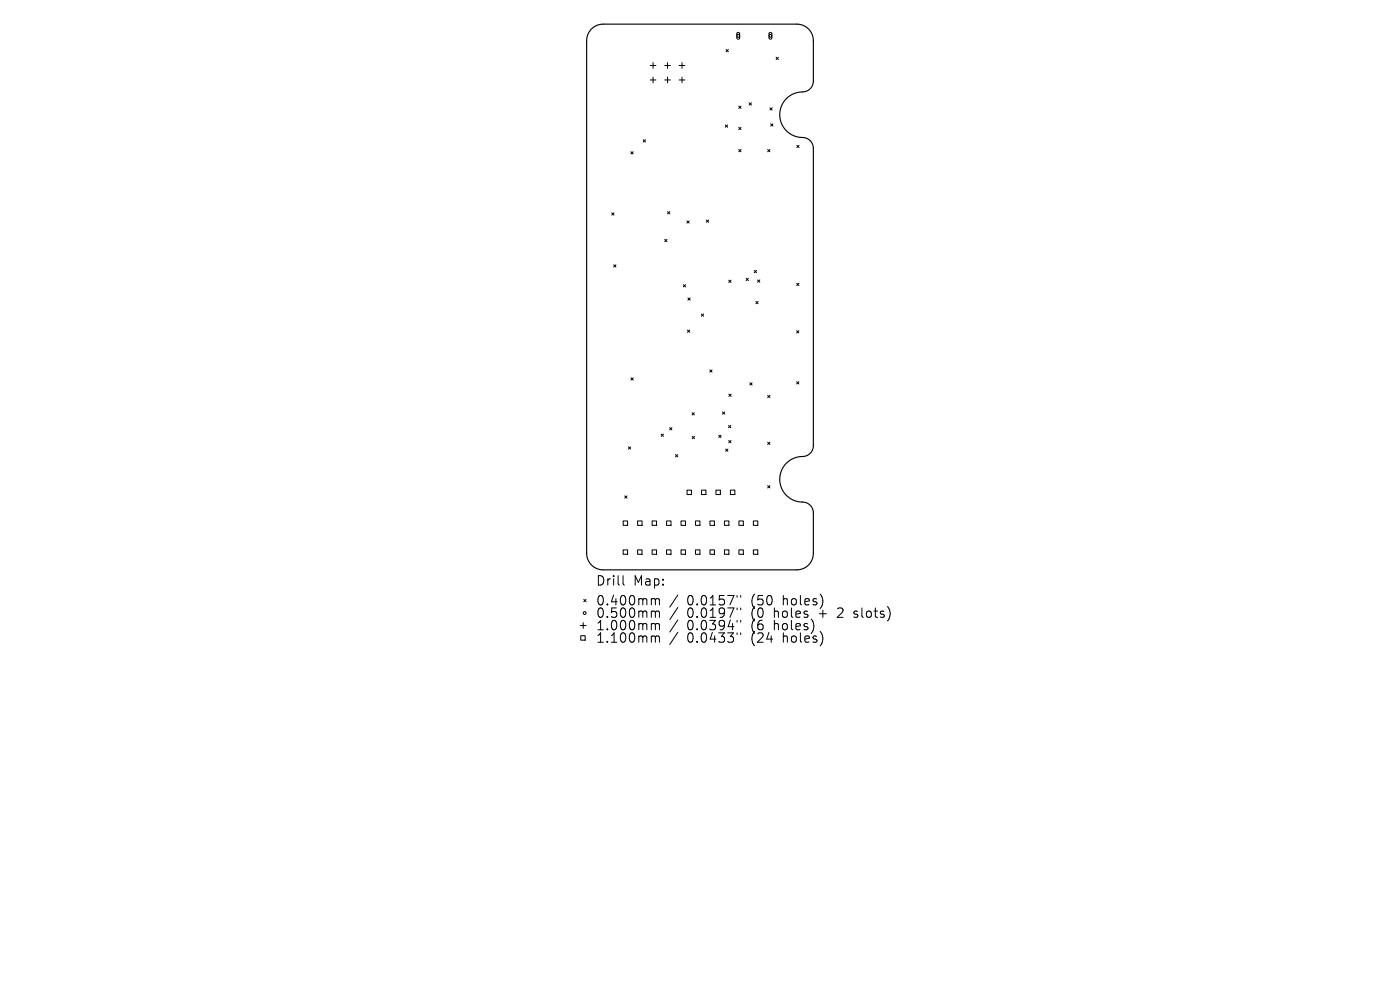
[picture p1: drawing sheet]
<svg xmlns="http://www.w3.org/2000/svg" width="297mm" height="210mm" viewBox="0 0 297 210" stroke-linecap="round" stroke-linejoin="round" font-family="sans-serif">
<defs><g id="words">
<g font-size="2.8">
<text x="126.3" y="124.5">Drill</text>
<text x="134.3" y="124.5">Map:</text>
<text x="126.3" y="128.7">0.400mm</text>
<text x="126.3" y="131.3">0.500mm</text>
<text x="145.8" y="128.7">0.0157&quot;</text>
<text x="145.8" y="131.3">0.0197&quot;</text>
<text x="159.5" y="128.7">(50</text>
<text x="159.5" y="131.3">(0</text>
<text x="164.5" y="131.3">holes</text>
<text x="166.4" y="128.7">holes)</text>
<text x="174.2" y="131.3">+</text>
<text x="178.4" y="131.3">2</text>
<text x="182" y="131.3">slots)</text>
<text x="126.3" y="134">1.000mm</text>
<text x="126.3" y="136.6">1.100mm</text>
<text x="145.8" y="134">0.0394&quot;</text>
<text x="145.8" y="136.6">0.0433&quot;</text>
<text x="159.5" y="134">(6</text>
<text x="159.5" y="136.6">(24</text>
<text x="164.5" y="134">holes)</text>
<text x="166.4" y="136.6">holes)</text>
</g>
</g></defs>
<path d="M125.5 6.1a3.5 3.5 0 0 1 2.5-1h41a3.5 3.5 0 0 1 3.5 3.5v8.6a2.37 2.37 0 0 1-2.7 2.3 4.9 4.9 0 0 0-4.4 5.3 4.9 4.9 0 0 0 5.3 4.4 2.3 2.3 0 0 1 1.8 2.3v63a2.37 2.37 0 0 1-2.7 2.4 4.9 4.9 0 0 0-4.4 5.2 4.9 4.9 0 0 0 5.3 4.4 2.3 2.3 0 0 1 1.8 2.3v8.6a3.5 3.5 0 0 1-3.5 3.5h-41a3.5 3.5 0 0 1-3.5-3.5v-108.8a3.5 3.5 0 0 1 1-2.5z" fill="none" stroke="#000" stroke-width=".24"/>
<g fill="none" stroke="#000" stroke-width=".21">
<path d="M137.9 13.9h1.2M137.9 17h1.2M138.5 13.3v1.2M138.5 16.4v1.2M141 13.9h1.2M141 17h1.2M141.6 13.3v1.2M141.6 16.4v1.2M144.1 13.9h1.2M144.1 17h1.2M144.7 13.3v1.2M144.7 16.4v1.2"/>
<path d="M154 10.5l.5 .5M154.5 10.5l-.5 .5M156.4 7l.3-.1 .2 .2v1l-.2 .2-.4-.2zM163.2 7l.3-.1 .2 .2v1l-.2 .2-.4-.2zM164.6 12.1l.5 .5M165.1 12.1l-.5 .5M133.8 32.2l.5 .5M134.3 32.2l-.5 .5M136.5 29.6l.4 .5M136.9 29.6l-.4 .5M153.9 26.5l.5 .5M154.4 26.5l-.5 .5"/>
<path d="M156.7 22.5l.5 .5M156.7 27l.5 .5M156.7 31.7l.5 .5M157.2 22.5l-.5 .5M157.2 27l-.5 .5M157.2 31.7l-.5 .5M158.9 21.8l.5 .5M159.4 21.8l-.5 .5M162.9 31.7l.4 .5M163.3 22.9l.5 .4M163.3 31.7l-.4 .5M163.5 26.3l.5 .4"/>
<path d="M163.8 22.9l-.5 .4M164 26.3l-.5 .4M169 30.8l.5 .5M169.5 30.8l-.5 .5M129.8 45.1l.5 .5M130.2 56.2l.5 .5M130.3 45.1l-.5 .5M130.7 56.2l-.5 .5M141 50.8l.5 .5M141.5 50.8l-.5 .5M141.6 44.9l.5 .5M142.1 44.9l-.5 .5"/>
<path d="M145.7 46.8l.5 .5M146.2 46.8l-.5 .5M149.8 46.7l.5 .5M150.3 46.7l-.5 .5M154.6 59.4l.5 .5M155.1 59.4l-.5 .5M158.3 59l.5 .5M158.8 59l-.5 .5M160 57.4l.5 .4M160.5 57.4l-.5 .4M160.7 59.4l.5 .5M161.2 59.4l-.5 .5"/>
<path d="M145 60.4l.4 .5M145.4 60.4l-.4 .5M145.8 70l.5 .5M145.9 63.2l.5 .5M146.3 70l-.5 .5M146.4 63.2l-.5 .5M148.8 66.6l.5 .5M149.3 66.6l-.5 .5M150.6 78.5l.5 .4M151.1 78.5l-.5 .4M160.3 63.9l.5 .5M160.8 63.9l-.5 .5"/>
<path d="M169 70.1l.5 .5M169 60.1l.5 .5M169.5 70.1l-.5 .5M169.5 60.1l-.5 .5M133.3 94.8l.5 .5M133.8 94.8l-.5 .5M133.9 80.1l.4 .5M134.3 80.1l-.4 .5M140.3 92.1l.5 .5M140.8 92.1l-.5 .5M142.1 90.7l.4 .5M142.5 90.7l-.4 .5"/>
<path d="M143.3 96.4l.5 .5M143.8 96.4l-.5 .5M146.8 87.5l.5 .5M146.8 92.6l.5 .5M147.3 87.5l-.5 .5M147.3 92.6l-.5 .5M152.5 92.3l.5 .5M153 92.3l-.5 .5M153.3 87.4l.5 .5M153.8 87.4l-.5 .5M153.9 95.3l.5 .4M154.4 95.3l-.5 .4"/>
<path d="M154.6 90.3l.4 .4M154.6 93.4l.5 .5M154.6 83.6l.5 .5M155 90.3l-.4 .4M155.1 93.4l-.5 .5M155.1 83.6l-.5 .5M159.1 81.2l.5 .5M159.6 81.2l-.5 .5M162.9 83.9l.4 .5M162.9 93.8l.4 .5M163.3 83.9l-.4 .5M163.3 93.8l-.4 .5"/>
<path d="M169 81l.5 .5M169.5 81l-.5 .5M132.2 110.5h.9v.9h-.9zM132.2 116.6h.9v1h-.9zM132.5 105.2l.5 .5M133 105.2l-.5 .5M135.3 110.5h.9v.9h-.9zM135.3 116.6h.9v1h-.9zM138.3 110.5h1v.9h-1zM138.3 116.6h1v1h-1zM141.4 110.5h.9v.9h-.9zM141.4 116.6h.9v1h-.9z"/>
<path d="M144.5 110.5h.9v.9h-.9zM144.5 116.6h.9v1h-.9zM145.7 104h1v.9h-1zM147.5 110.5h1v.9h-1zM147.5 116.6h1v1h-1zM148.8 104h1v.9h-1zM150.6 110.5h1v.9h-1zM150.6 116.6h1v1h-1zM151.9 104h.9v.9h-.9zM153.7 110.5h.9v.9h-.9zM153.7 116.6h.9v1h-.9zM155 104h.9v.9h-.9z"/>
<path d="M156.8 110.5h.9v.9h-.9zM156.8 116.6h.9v1h-.9zM159.8 110.5h1v.9h-1zM159.8 116.6h1v1h-1zM162.9 103l.4 .5M163.3 103l-.4 .5M123.1 132.7h1.2M123.2 134.9h.9v.9h-.9zM123.7 132.1v1.2M123.9 127.2l.4 .4M124.3 127.2l-.4 .4M132.2 122.1v1.7l.3 .3"/>
<path d="M138.5 127h.3l.2 .3M138.5 129.6h.3l.2 .3M138.5 132.3h.3l.2 .3M138.5 134.9h.3l.2 .3M139 127.3l.3-.3 .5 .1 .1 1.2M139 127.3v1M139 129.9v1.1M139 132.6v1M139 135.2v1M139 129.9l.3-.3 .5 .1 .1 1.3M139 132.6l.3-.3 .5 .1 .1 1.2M139 135.2l.3-.3 .5 .1 .1 1.2"/>
<path d="M143.8 126.2l-1.7 2.6M143.8 128.9l-1.7 2.5M143.8 131.5l-1.7 2.6M143.8 134.1l-1.7 2.6M156.4 126.3v.4M156.4 129v.3M156.4 131.6v.4M156.4 134.2v.4M157.1 126.3v.4M157.1 129v.3M157.1 131.6v.4M157.1 134.2v.4"/>
<path d="M181.1 130.9l.2 .1M181.2 129.7v.5"/>
<circle cx="156.6" cy="7.6" r=".3"/>
<circle cx="163.4" cy="7.6" r=".3"/>
<circle cx="124" cy="130" r=".3"/>
</g>
<use href="#words"/>
</svg>
